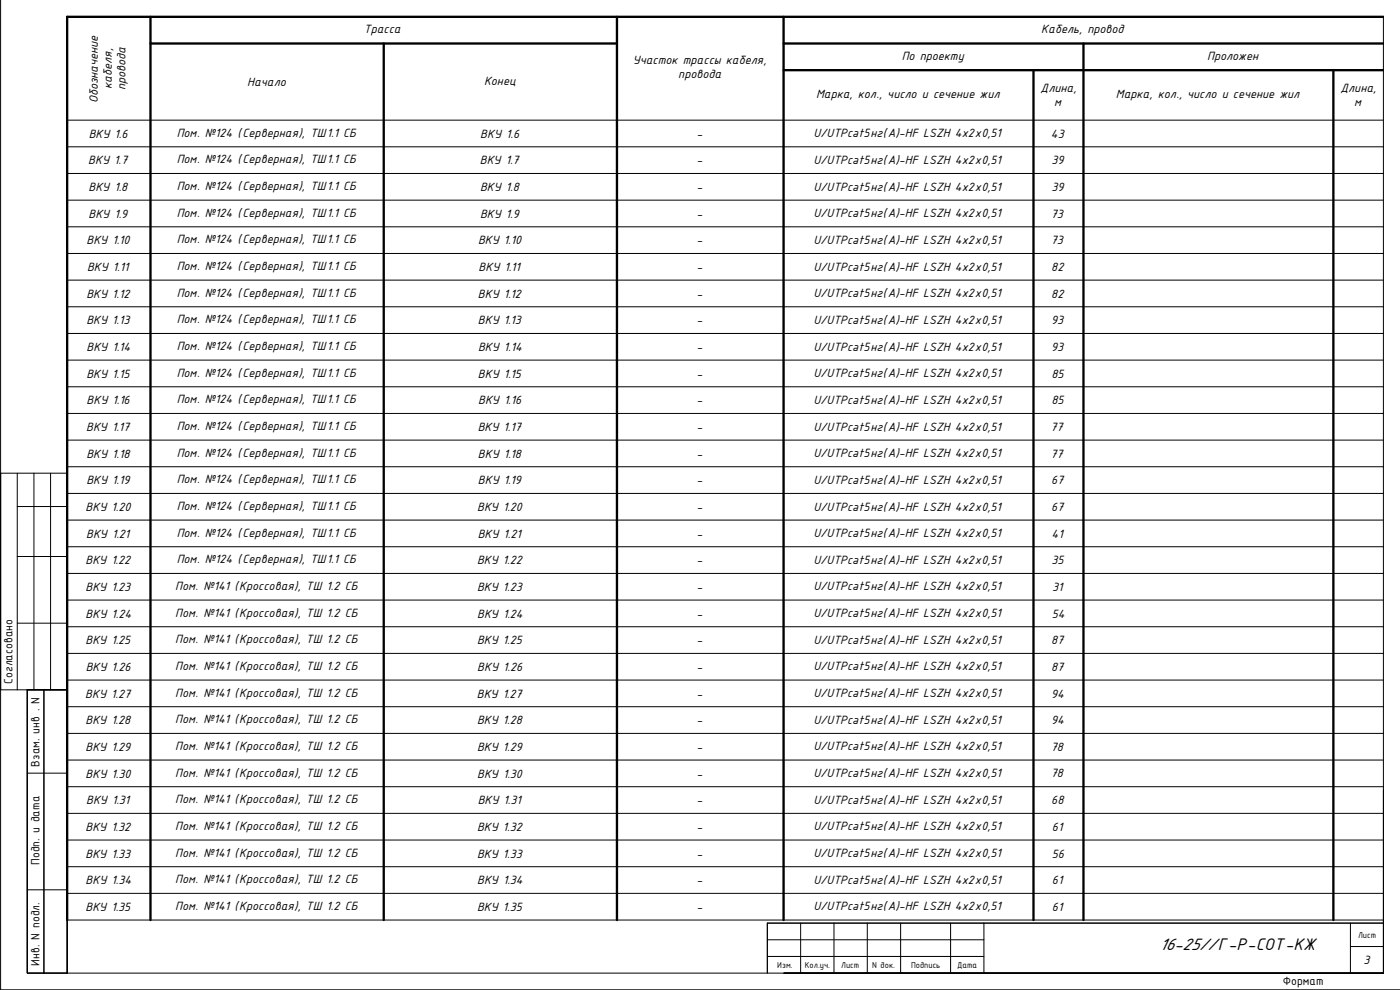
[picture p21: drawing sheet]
<svg xmlns="http://www.w3.org/2000/svg" width="420mm" height="297mm" viewBox="0 0 420 297" stroke-linecap="round" stroke-linejoin="round" font-family="sans-serif">
<defs><g id="words">
<text font-size="5.4" x="347.9" y="285.2">16-25//Г-Р-СОТ-КЖ</text>
<g font-size="3.9">
<text x="109.2" y="9.9">Трасса</text>
<text x="312.5" y="9.9">Кабель, провод</text>
<text x="270.6" y="17.9">По проекту</text>
<text x="362.3" y="17.9">Проложен</text>
<text x="189.9" y="19.3">Участок трассы кабеля,</text>
<text x="203.6" y="23.5">провода</text>
<text x="33.5" y="26.7" transform="rotate(-90 33.5 26.7)">кабеля,</text>
<text x="37.7" y="27.1" transform="rotate(-90 37.7 27.1)">провода</text>
<text x="74.2" y="25.8">Начало</text>
<text x="145.3" y="25.6">Конец</text>
<text x="244.9" y="29.4">Марка, кол., число и сечение жил</text>
<text x="312.3" y="27.7">Длина,</text>
<text x="334.9" y="29.4">Марка, кол., число и сечение жил</text>
<text x="402.3" y="27.7">Длина,</text>
<text x="29.4" y="31" transform="rotate(-90 29.4 31)">Обозначение</text>
<text x="316.4" y="31.9">м</text>
<text x="406.4" y="31.9">м</text>
<text x="26.6" y="41.3">ВКУ 1.6</text>
<text x="53" y="41">Пом. №124 (Серверная), ТШ1.1 СБ</text>
<text x="144.1" y="41.3">ВКУ 1.6</text>
<text x="209.1" y="41.3">-</text>
<text x="244.1" y="41.2">U/UTPcat5нг(А)-HF LSZH 4x2х0,51</text>
<text x="315.4" y="41.3">43</text>
<text x="26.5" y="49.3">ВКУ 1.7</text>
<text x="53" y="49.1">Пом. №124 (Серверная), ТШ1.1 СБ</text>
<text x="144" y="49.3">ВКУ 1.7</text>
<text x="209.1" y="49.3">-</text>
<text x="244.1" y="49.2">U/UTPcat5нг(А)-HF LSZH 4x2х0,51</text>
<text x="315.6" y="49.3">39</text>
<text x="26.6" y="57.3">ВКУ 1.8</text>
<text x="53" y="57.1">Пом. №124 (Серверная), ТШ1.1 СБ</text>
<text x="144.1" y="57.3">ВКУ 1.8</text>
<text x="209.1" y="57.3">-</text>
<text x="244.1" y="57.2">U/UTPcat5нг(А)-HF LSZH 4x2х0,51</text>
<text x="315.6" y="57.3">39</text>
<text x="26.6" y="65.3">ВКУ 1.9</text>
<text x="53" y="65.1">Пом. №124 (Серверная), ТШ1.1 СБ</text>
<text x="144.1" y="65.3">ВКУ 1.9</text>
<text x="209.1" y="65.3">-</text>
<text x="244.1" y="65.2">U/UTPcat5нг(А)-HF LSZH 4x2х0,51</text>
<text x="315.3" y="65.3">73</text>
<text x="26" y="73.3">ВКУ 1.10</text>
<text x="53" y="73">Пом. №124 (Серверная), ТШ1.1 СБ</text>
<text x="143.5" y="73.3">ВКУ 1.10</text>
<text x="209.1" y="73.3">-</text>
<text x="244.1" y="73.2">U/UTPcat5нг(А)-HF LSZH 4x2х0,51</text>
<text x="315.3" y="73.3">73</text>
<text x="26.1" y="81.3">ВКУ 1.11</text>
<text x="53" y="81">Пом. №124 (Серверная), ТШ1.1 СБ</text>
<text x="143.6" y="81.3">ВКУ 1.11</text>
<text x="209.1" y="81.3">-</text>
<text x="244.1" y="81.2">U/UTPcat5нг(А)-HF LSZH 4x2х0,51</text>
<text x="315.5" y="81.3">82</text>
<text x="25.9" y="89.3">ВКУ 1.12</text>
<text x="53" y="89">Пом. №124 (Серверная), ТШ1.1 СБ</text>
<text x="143.4" y="89.3">ВКУ 1.12</text>
<text x="209.1" y="89.3">-</text>
<text x="244.1" y="89.2">U/UTPcat5нг(А)-HF LSZH 4x2х0,51</text>
<text x="315.5" y="89.3">82</text>
<text x="25.9" y="97.3">ВКУ 1.13</text>
<text x="53" y="97.1">Пом. №124 (Серверная), ТШ1.1 СБ</text>
<text x="143.4" y="97.3">ВКУ 1.13</text>
<text x="209.1" y="97.3">-</text>
<text x="244.1" y="97.2">U/UTPcat5нг(А)-HF LSZH 4x2х0,51</text>
<text x="315.4" y="97.3">93</text>
<text x="26" y="105.3">ВКУ 1.14</text>
<text x="53" y="105">Пом. №124 (Серверная), ТШ1.1 СБ</text>
<text x="143.5" y="105.3">ВКУ 1.14</text>
<text x="209.1" y="105.3">-</text>
<text x="244.1" y="105.2">U/UTPcat5нг(А)-HF LSZH 4x2х0,51</text>
<text x="315.4" y="105.3">93</text>
<text x="25.9" y="113.3">ВКУ 1.15</text>
<text x="53" y="113">Пом. №124 (Серверная), ТШ1.1 СБ</text>
<text x="143.4" y="113.3">ВКУ 1.15</text>
<text x="209.1" y="113.3">-</text>
<text x="244.1" y="113.2">U/UTPcat5нг(А)-HF LSZH 4x2х0,51</text>
<text x="315.5" y="113.3">85</text>
<text x="26" y="121.3">ВКУ 1.16</text>
<text x="53" y="121">Пом. №124 (Серверная), ТШ1.1 СБ</text>
<text x="143.5" y="121.3">ВКУ 1.16</text>
<text x="209.1" y="121.3">-</text>
<text x="244.1" y="121.2">U/UTPcat5нг(А)-HF LSZH 4x2х0,51</text>
<text x="315.5" y="121.3">85</text>
<text x="25.9" y="129.3">ВКУ 1.17</text>
<text x="53" y="129">Пом. №124 (Серверная), ТШ1.1 СБ</text>
<text x="143.4" y="129.3">ВКУ 1.17</text>
<text x="209.1" y="129.3">-</text>
<text x="244.1" y="129.2">U/UTPcat5нг(А)-HF LSZH 4x2х0,51</text>
<text x="315.3" y="129.3">77</text>
<text x="25.9" y="137.3">ВКУ 1.18</text>
<text x="53" y="137.1">Пом. №124 (Серверная), ТШ1.1 СБ</text>
<text x="143.4" y="137.3">ВКУ 1.18</text>
<text x="209.1" y="137.3">-</text>
<text x="244.1" y="137.2">U/UTPcat5нг(А)-HF LSZH 4x2х0,51</text>
<text x="315.3" y="137.3">77</text>
<text x="25.9" y="145.3">ВКУ 1.19</text>
<text x="53" y="145">Пом. №124 (Серверная), ТШ1.1 СБ</text>
<text x="143.4" y="145.3">ВКУ 1.19</text>
<text x="209.1" y="145.3">-</text>
<text x="244.1" y="145.2">U/UTPcat5нг(А)-HF LSZH 4x2х0,51</text>
<text x="315.5" y="145.3">67</text>
<text x="25.7" y="153.3">ВКУ 1.20</text>
<text x="53" y="153">Пом. №124 (Серверная), ТШ1.1 СБ</text>
<text x="143.2" y="153.3">ВКУ 1.20</text>
<text x="209.1" y="153.3">-</text>
<text x="244.1" y="153.2">U/UTPcat5нг(А)-HF LSZH 4x2х0,51</text>
<text x="315.5" y="153.3">67</text>
<text x="25.9" y="161.3">ВКУ 1.21</text>
<text x="53" y="161">Пом. №124 (Серверная), ТШ1.1 СБ</text>
<text x="143.4" y="161.3">ВКУ 1.21</text>
<text x="209.1" y="161.3">-</text>
<text x="244.1" y="161.2">U/UTPcat5нг(А)-HF LSZH 4x2х0,51</text>
<text x="315.6" y="161.3">41</text>
<text x="25.7" y="169.3">ВКУ 1.22</text>
<text x="53" y="169">Пом. №124 (Серверная), ТШ1.1 СБ</text>
<text x="143.2" y="169.3">ВКУ 1.22</text>
<text x="209.1" y="169.3">-</text>
<text x="244.1" y="169.2">U/UTPcat5нг(А)-HF LSZH 4x2х0,51</text>
<text x="315.6" y="169.3">35</text>
<text x="25.7" y="177.3">ВКУ 1.23</text>
<text x="52.6" y="177">Пом. №141 (Кроссовая), ТШ 1.2 СБ</text>
<text x="143.2" y="177.3">ВКУ 1.23</text>
<text x="209.1" y="177.3">-</text>
<text x="244.1" y="177.2">U/UTPcat5нг(А)-HF LSZH 4x2х0,51</text>
<text x="315.8" y="177.3">31</text>
<text x="25.7" y="185.3">ВКУ 1.24</text>
<text x="52.6" y="185">Пом. №141 (Кроссовая), ТШ 1.2 СБ</text>
<text x="143.2" y="185.3">ВКУ 1.24</text>
<text x="209.1" y="185.3">-</text>
<text x="244.1" y="185.2">U/UTPcat5нг(А)-HF LSZH 4x2х0,51</text>
<text x="315.6" y="185.3">54</text>
<text x="25.7" y="193.3">ВКУ 1.25</text>
<text x="52.6" y="193">Пом. №141 (Кроссовая), ТШ 1.2 СБ</text>
<text x="143.2" y="193.3">ВКУ 1.25</text>
<text x="209.1" y="193.3">-</text>
<text x="244.1" y="193.2">U/UTPcat5нг(А)-HF LSZH 4x2х0,51</text>
<text x="315.5" y="193.3">87</text>
<text x="25.7" y="201.3">ВКУ 1.26</text>
<text x="52.6" y="201">Пом. №141 (Кроссовая), ТШ 1.2 СБ</text>
<text x="143.2" y="201.3">ВКУ 1.26</text>
<text x="209.1" y="201.3">-</text>
<text x="244.1" y="201.2">U/UTPcat5нг(А)-HF LSZH 4x2х0,51</text>
<text x="315.5" y="201.3">87</text>
<text x="3.7" y="205.2" transform="rotate(-90 3.7 205.2)">Согласовано</text>
<text x="25.6" y="209.3">ВКУ 1.27</text>
<text x="52.6" y="209">Пом. №141 (Кроссовая), ТШ 1.2 СБ</text>
<text x="143.1" y="209.3">ВКУ 1.27</text>
<text x="209.1" y="209.3">-</text>
<text x="244.1" y="209.2">U/UTPcat5нг(А)-HF LSZH 4x2х0,51</text>
<text x="315.5" y="209.3">94</text>
<text x="25.7" y="217.3">ВКУ 1.28</text>
<text x="52.6" y="217">Пом. №141 (Кроссовая), ТШ 1.2 СБ</text>
<text x="143.2" y="217.3">ВКУ 1.28</text>
<text x="209.1" y="217.3">-</text>
<text x="244.1" y="217.2">U/UTPcat5нг(А)-HF LSZH 4x2х0,51</text>
<text x="315.5" y="217.3">94</text>
<text x="25.7" y="225.3">ВКУ 1.29</text>
<text x="52.6" y="225">Пом. №141 (Кроссовая), ТШ 1.2 СБ</text>
<text x="143.2" y="225.3">ВКУ 1.29</text>
<text x="209.1" y="225.3">-</text>
<text x="244.1" y="225.2">U/UTPcat5нг(А)-HF LSZH 4x2х0,51</text>
<text x="315.3" y="225.3">78</text>
<text x="11.8" y="230" transform="rotate(-90 11.8 230)">Взам. инв . N</text>
<text x="25.7" y="233.3">ВКУ 1.30</text>
<text x="52.6" y="233">Пом. №141 (Кроссовая), ТШ 1.2 СБ</text>
<text x="143.2" y="233.3">ВКУ 1.30</text>
<text x="209.1" y="233.3">-</text>
<text x="244.1" y="233.2">U/UTPcat5нг(А)-HF LSZH 4x2х0,51</text>
<text x="315.3" y="233.3">78</text>
<text x="25.9" y="241.3">ВКУ 1.31</text>
<text x="52.6" y="241">Пом. №141 (Кроссовая), ТШ 1.2 СБ</text>
<text x="143.4" y="241.3">ВКУ 1.31</text>
<text x="209.1" y="241.3">-</text>
<text x="244.1" y="241.2">U/UTPcat5нг(А)-HF LSZH 4x2х0,51</text>
<text x="315.5" y="241.3">68</text>
<text x="25.7" y="249.3">ВКУ 1.32</text>
<text x="52.6" y="249">Пом. №141 (Кроссовая), ТШ 1.2 СБ</text>
<text x="143.2" y="249.3">ВКУ 1.32</text>
<text x="209.1" y="249.3">-</text>
<text x="244.1" y="249.2">U/UTPcat5нг(А)-HF LSZH 4x2х0,51</text>
<text x="315.7" y="249.3">61</text>
<text x="25.7" y="257.3">ВКУ 1.33</text>
<text x="52.6" y="257">Пом. №141 (Кроссовая), ТШ 1.2 СБ</text>
<text x="143.2" y="257.3">ВКУ 1.33</text>
<text x="209.1" y="257.3">-</text>
<text x="244.1" y="257.2">U/UTPcat5нг(А)-HF LSZH 4x2х0,51</text>
<text x="315.6" y="257.3">56</text>
<text x="11.8" y="259.5" transform="rotate(-90 11.8 259.5)">Подп. и дата</text>
<text x="25.7" y="265.3">ВКУ 1.34</text>
<text x="52.6" y="265">Пом. №141 (Кроссовая), ТШ 1.2 СБ</text>
<text x="143.2" y="265.3">ВКУ 1.34</text>
<text x="209.1" y="265.3">-</text>
<text x="244.1" y="265.2">U/UTPcat5нг(А)-HF LSZH 4x2х0,51</text>
<text x="315.7" y="265.3">61</text>
<text x="25.7" y="273.3">ВКУ 1.35</text>
<text x="52.6" y="273">Пом. №141 (Кроссовая), ТШ 1.2 СБ</text>
<text x="143.2" y="273.3">ВКУ 1.35</text>
<text x="209.1" y="273.3">-</text>
<text x="244.1" y="273.2">U/UTPcat5нг(А)-HF LSZH 4x2х0,51</text>
<text x="315.7" y="273.3">61</text>
<text x="11.8" y="289.7" transform="rotate(-90 11.8 289.7)">Инв. N подл.</text>
<text x="409.2" y="289.2">3</text>
<text x="385" y="295.6">Формат</text>
</g>
<g font-size="2.8">
<text x="407.6" y="281.4">Лист</text>
<text x="233.3" y="290.4">Изм.</text>
<text x="241.5" y="290.4">Кол.уч.</text>
<text x="252.5" y="290.4">Лист</text>
<text x="261.8" y="290.4">N док.</text>
<text x="273.4" y="290.4">Подпись</text>
<text x="287.2" y="290.4">Дата</text>
</g>
</g></defs>
<path d="M45.2 13.1h140M45.2 5.1v270.9M115.2 13.1v262.9M185.2 5.1v270.9M235.2 13.1h180M235.2 5.1v270.9M325.2 13.1v262.9M415.2 5.1h-395v270.9M235.2 21.1h180M310.2 21.1v254.9M400.2 21.1v254.9" fill="none" stroke="#000" stroke-width=".7"/>
<g fill="none" stroke="#000" stroke-width=".3">
<path d="M.2 0v297h420M20.2 5h395v287h-395zM20.2 36h395M20.2 44h395M20.2 52.1h395M20.2 60.1h395M20.2 68.1h395M20.2 76h395M20.2 84h395M20.2 92.1h395M20.2 100.1h395M20.2 108h395"/>
<path d="M20.2 116h395M20.2 124h395M20.2 132.1h395M.2 142h20v65h-20zM.2 142v65M5.2 152h15M5.2 142v65M10.2 142v65M15.2 142v65M20.2 140h395M20.2 148h395M20.2 156h395"/>
<path d="M20.2 142v150h-12v-85M5.2 167h15M20.2 164h395M20.2 172h395M5.2 187h15M20.2 180h395M20.2 188h395M20.2 196h395M8.2 207h12v85h-12zM8.2 207h12M13.2 207v85M20.2 204h395"/>
<path d="M20.2 212h395M8.2 232h12M20.2 220h395M20.2 228h395M20.2 236h395M415.2 237v55h-179.9h179.9M20.2 244h395M20.2 252h395M8.2 267h12M20.2 260h395M20.2 268h395M20.2 276h395"/>
<path d="M240.3 277v15M250.3 277v15M260.3 277v15M270.3 277v15M285.3 277v15M295.3 277v15M405.3 277v15M415.2 277h-184.9v15M230.3 282h65M230.3 287h65M405.3 284h9.9M415.2 292h-179.9h179.9"/>
</g>
<use href="#words"/>
</svg>
